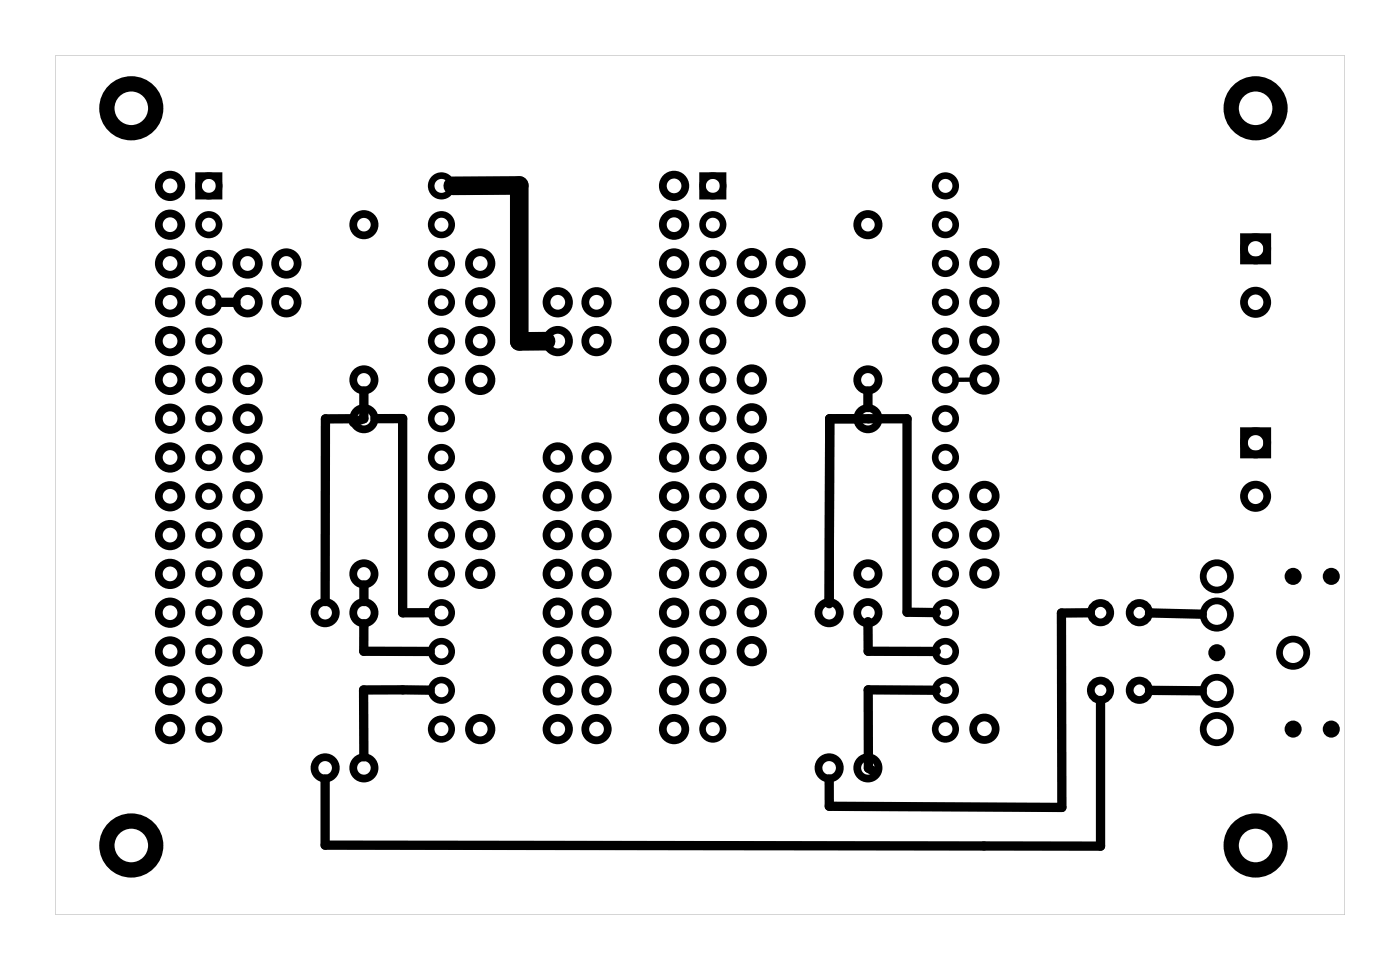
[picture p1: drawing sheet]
<svg xmlns="http://www.w3.org/2000/svg" width="92mm" height="63mm" viewBox="0 0 92 63" stroke-linecap="round" stroke-linejoin="round" font-family="sans-serif">
<path d="M3.6 3.6h84.5v56.3h-84.5zM3.6 3.6v56.3h84.5v-56.3z" fill="#000"/>
<g fill="none" stroke="#000" stroke-width=".43">
<path d="M13 11.5h1.4v1.3h-1.4zM46 11.5h1.4v1.3h-1.4z"/>
<circle cx="13.7" cy="12.2" r=".67"/>
<circle cx="13.7" cy="19.8" r=".67"/>
<circle cx="13.7" cy="14.7" r=".67"/>
<circle cx="13.7" cy="17.2" r=".67"/>
<circle cx="28.9" cy="12.2" r=".67"/>
<circle cx="28.9" cy="19.8" r=".67"/>
<circle cx="28.9" cy="14.7" r=".67"/>
<circle cx="28.9" cy="17.2" r=".67"/>
<circle cx="46.7" cy="12.2" r=".67"/>
<circle cx="46.7" cy="19.8" r=".67"/>
<circle cx="46.7" cy="14.7" r=".67"/>
<circle cx="46.7" cy="17.2" r=".67"/>
<circle cx="61.9" cy="12.2" r=".67"/>
<circle cx="61.9" cy="19.8" r=".67"/>
<circle cx="61.9" cy="17.2" r=".67"/>
<circle cx="61.9" cy="14.7" r=".67"/>
<circle cx="13.7" cy="37.6" r=".67"/>
<circle cx="13.7" cy="32.5" r=".67"/>
<circle cx="13.7" cy="35" r=".67"/>
<circle cx="13.7" cy="29.9" r=".67"/>
<circle cx="13.7" cy="24.9" r=".67"/>
<circle cx="13.7" cy="27.4" r=".67"/>
<circle cx="13.7" cy="22.3" r=".67"/>
<circle cx="28.9" cy="35" r=".67"/>
<circle cx="28.9" cy="37.6" r=".67"/>
<circle cx="28.9" cy="32.5" r=".67"/>
<circle cx="28.9" cy="29.9" r=".67"/>
<circle cx="28.9" cy="27.4" r=".67"/>
<circle cx="28.9" cy="24.9" r=".67"/>
<circle cx="28.9" cy="22.3" r=".67"/>
<circle cx="46.7" cy="35" r=".67"/>
<circle cx="46.7" cy="37.6" r=".67"/>
<circle cx="46.7" cy="32.5" r=".67"/>
<circle cx="46.7" cy="29.9" r=".67"/>
<circle cx="46.7" cy="22.3" r=".67"/>
<circle cx="46.7" cy="27.4" r=".67"/>
<circle cx="46.7" cy="24.9" r=".67"/>
<circle cx="61.9" cy="32.5" r=".67"/>
<circle cx="61.9" cy="35" r=".67"/>
<circle cx="61.9" cy="37.6" r=".67"/>
<circle cx="61.9" cy="29.9" r=".67"/>
<circle cx="61.9" cy="24.9" r=".67"/>
<circle cx="61.9" cy="22.3" r=".67"/>
<circle cx="61.9" cy="27.4" r=".67"/>
<circle cx="13.7" cy="42.6" r=".67"/>
<circle cx="13.7" cy="40.1" r=".67"/>
<circle cx="13.7" cy="45.2" r=".67"/>
<circle cx="13.7" cy="47.7" r=".67"/>
<circle cx="28.9" cy="42.6" r=".67"/>
<circle cx="28.9" cy="40.1" r=".67"/>
<circle cx="28.9" cy="47.7" r=".67"/>
<circle cx="28.9" cy="45.2" r=".67"/>
<circle cx="46.7" cy="42.6" r=".67"/>
<circle cx="46.7" cy="47.7" r=".67"/>
<circle cx="46.7" cy="40.1" r=".67"/>
<circle cx="46.7" cy="45.2" r=".67"/>
<circle cx="61.9" cy="40.1" r=".67"/>
<circle cx="61.9" cy="42.6" r=".67"/>
<circle cx="61.9" cy="45.2" r=".67"/>
<circle cx="61.9" cy="47.7" r=".67"/>
</g>
<g fill="none" stroke="#000" stroke-width=".44">
<circle cx="79.7" cy="37.7" r=".89"/>
<circle cx="79.7" cy="45.2" r=".89"/>
<circle cx="79.7" cy="47.7" r=".89"/>
<circle cx="79.7" cy="40.2" r=".89"/>
<circle cx="84.7" cy="42.7" r=".89"/>
</g>
<g fill="#000">
<circle cx="84.7" cy="37.7" r=".56"/>
<circle cx="87.2" cy="37.7" r=".56"/>
<circle cx="79.7" cy="42.7" r=".56"/>
<circle cx="84.7" cy="47.7" r=".56"/>
<circle cx="87.2" cy="47.7" r=".56"/>
</g>
<g fill="none" stroke="#000" stroke-width=".51">
<path d="M81.5 15.5h1.5v1.6h-1.5zM81.5 28.2h1.5v1.6h-1.5z"/>
<circle cx="11.1" cy="14.7" r=".74"/>
<circle cx="11.1" cy="12.2" r=".74"/>
<circle cx="11.1" cy="19.8" r=".74"/>
<circle cx="11.1" cy="17.2" r=".74"/>
<circle cx="16.2" cy="19.8" r=".74"/>
<circle cx="16.2" cy="17.2" r=".74"/>
<circle cx="18.8" cy="17.2" r=".74"/>
<circle cx="18.8" cy="19.8" r=".74"/>
<circle cx="23.8" cy="14.7" r=".7"/>
<circle cx="31.5" cy="19.8" r=".74"/>
<circle cx="31.5" cy="17.2" r=".74"/>
<circle cx="36.5" cy="19.8" r=".74"/>
<circle cx="39.1" cy="19.8" r=".74"/>
<circle cx="44.2" cy="14.7" r=".74"/>
<circle cx="44.2" cy="12.2" r=".74"/>
<circle cx="44.2" cy="19.8" r=".74"/>
<circle cx="44.2" cy="17.2" r=".74"/>
<circle cx="49.3" cy="17.2" r=".74"/>
<circle cx="49.3" cy="19.8" r=".74"/>
<circle cx="51.8" cy="17.2" r=".74"/>
<circle cx="51.8" cy="19.8" r=".74"/>
<circle cx="56.9" cy="14.7" r=".7"/>
<circle cx="64.5" cy="19.8" r=".74"/>
<circle cx="64.5" cy="17.2" r=".74"/>
<circle cx="82.3" cy="19.8" r=".76"/>
<circle cx="82.3" cy="16.3" r=".76"/>
<circle cx="11.1" cy="37.6" r=".74"/>
<circle cx="11.1" cy="35" r=".74"/>
<circle cx="11.1" cy="32.5" r=".74"/>
<circle cx="11.1" cy="22.3" r=".74"/>
<circle cx="11.1" cy="24.9" r=".74"/>
<circle cx="11.1" cy="27.4" r=".74"/>
<circle cx="11.1" cy="29.9" r=".74"/>
<circle cx="16.2" cy="27.4" r=".74"/>
<circle cx="16.2" cy="24.9" r=".74"/>
<circle cx="16.2" cy="32.5" r=".74"/>
<circle cx="16.2" cy="29.9" r=".74"/>
<circle cx="16.2" cy="37.6" r=".74"/>
<circle cx="16.2" cy="35" r=".74"/>
<circle cx="23.8" cy="27.4" r=".7"/>
<circle cx="23.8" cy="24.9" r=".7"/>
<circle cx="23.8" cy="37.6" r=".7"/>
<circle cx="31.5" cy="35" r=".74"/>
<circle cx="31.5" cy="32.5" r=".74"/>
<circle cx="31.5" cy="37.6" r=".74"/>
<circle cx="31.5" cy="24.9" r=".74"/>
<circle cx="31.5" cy="22.3" r=".74"/>
<circle cx="36.5" cy="22.3" r=".74"/>
<circle cx="36.5" cy="32.5" r=".74"/>
<circle cx="36.5" cy="29.9" r=".74"/>
<circle cx="36.5" cy="37.6" r=".74"/>
<circle cx="36.5" cy="35" r=".74"/>
<circle cx="39.1" cy="32.5" r=".74"/>
<circle cx="39.1" cy="22.3" r=".74"/>
<circle cx="39.1" cy="29.9" r=".74"/>
<circle cx="39.1" cy="37.6" r=".74"/>
<circle cx="39.1" cy="35" r=".74"/>
<circle cx="44.2" cy="37.6" r=".74"/>
<circle cx="44.2" cy="35" r=".74"/>
<circle cx="44.2" cy="32.5" r=".74"/>
<circle cx="44.2" cy="27.4" r=".74"/>
<circle cx="44.2" cy="22.3" r=".74"/>
<circle cx="44.2" cy="24.9" r=".74"/>
<circle cx="44.2" cy="29.9" r=".74"/>
<circle cx="49.3" cy="27.4" r=".74"/>
<circle cx="49.3" cy="24.8" r=".74"/>
<circle cx="49.3" cy="32.5" r=".74"/>
<circle cx="49.3" cy="29.9" r=".74"/>
<circle cx="49.3" cy="37.5" r=".74"/>
<circle cx="49.3" cy="35" r=".74"/>
<circle cx="56.9" cy="27.4" r=".7"/>
<circle cx="56.9" cy="24.9" r=".7"/>
<circle cx="56.9" cy="37.6" r=".7"/>
<circle cx="64.5" cy="35" r=".74"/>
<circle cx="64.5" cy="32.5" r=".74"/>
<circle cx="64.5" cy="24.8" r=".74"/>
<circle cx="64.5" cy="22.3" r=".74"/>
<circle cx="64.5" cy="37.5" r=".74"/>
<circle cx="82.3" cy="32.5" r=".76"/>
<circle cx="82.3" cy="29" r=".76"/>
<circle cx="11.1" cy="45.2" r=".74"/>
<circle cx="11.1" cy="47.7" r=".74"/>
<circle cx="11.1" cy="42.6" r=".74"/>
<circle cx="11.1" cy="40.1" r=".74"/>
<circle cx="16.2" cy="40.1" r=".74"/>
<circle cx="16.2" cy="42.6" r=".74"/>
<circle cx="21.3" cy="40.1" r=".7"/>
<circle cx="21.3" cy="50.3" r=".7"/>
<circle cx="23.8" cy="40.1" r=".7"/>
<circle cx="23.8" cy="50.3" r=".7"/>
<circle cx="31.5" cy="47.7" r=".74"/>
<circle cx="36.5" cy="40.1" r=".74"/>
<circle cx="36.5" cy="42.6" r=".74"/>
<circle cx="36.5" cy="47.7" r=".74"/>
<circle cx="36.5" cy="45.2" r=".74"/>
<circle cx="39.1" cy="40.1" r=".74"/>
<circle cx="39.1" cy="42.6" r=".74"/>
<circle cx="39.1" cy="45.2" r=".74"/>
<circle cx="39.1" cy="47.7" r=".74"/>
<circle cx="44.2" cy="40.1" r=".74"/>
<circle cx="44.2" cy="42.6" r=".74"/>
<circle cx="44.2" cy="47.7" r=".74"/>
<circle cx="44.2" cy="45.2" r=".74"/>
<circle cx="49.3" cy="40.1" r=".74"/>
<circle cx="49.3" cy="42.6" r=".74"/>
<circle cx="54.3" cy="40.1" r=".7"/>
<circle cx="54.3" cy="50.3" r=".7"/>
<circle cx="56.9" cy="40.1" r=".7"/>
<circle cx="56.9" cy="50.3" r=".7"/>
<circle cx="64.5" cy="47.7" r=".74"/>
<circle cx="72.1" cy="45.2" r=".64"/>
<circle cx="72.1" cy="40.1" r=".64"/>
<circle cx="74.6" cy="40.1" r=".64"/>
<circle cx="74.6" cy="45.2" r=".64"/>
</g>
<g fill="none" stroke="#000" stroke-width="1" stroke-linecap="butt">
<circle cx="8.6" cy="7.1" r="1.6"/>
<circle cx="82.3" cy="7.1" r="1.6"/>
<circle cx="8.6" cy="55.3" r="1.6"/>
<circle cx="82.3" cy="55.3" r="1.6"/>
</g>
<g fill="none" stroke="#000" stroke-width=".61">
<path d="M14.4 19.8h1.1M23.1 27.4h-1.8v12M23.8 25.6v1.8l-.6 .3M23.8 38.3v1.1M24.6 27.4h1.8v12.7h1.8M54.3 39.5l.1-12.1h5v12.7h1.9M56.9 25.6v1.1M23.8 40.8v1.8h4.4M28.2 45.2h-4.4v4.3M56.9 40.7v1.9h4.4M61.3 45.2h-4.4v5.1l.5 .3M71.4 40.1h-1.9l.1 12.8-15.3-.1v-1.8"/>
<path d="M72.1 45.9v9.5l-50.8-.1v-4.3M75.3 40.1l3.5 .1M75.3 45.2h3.5"/>
</g>
<path d="M29.7 12.2l4.3-.1v10.2h1.8" fill="none" stroke="#000" stroke-width="1.2"/>
<path d="M63.9 24.9h-1.4" fill="none" stroke="#000" stroke-width=".28"/>
</svg>
